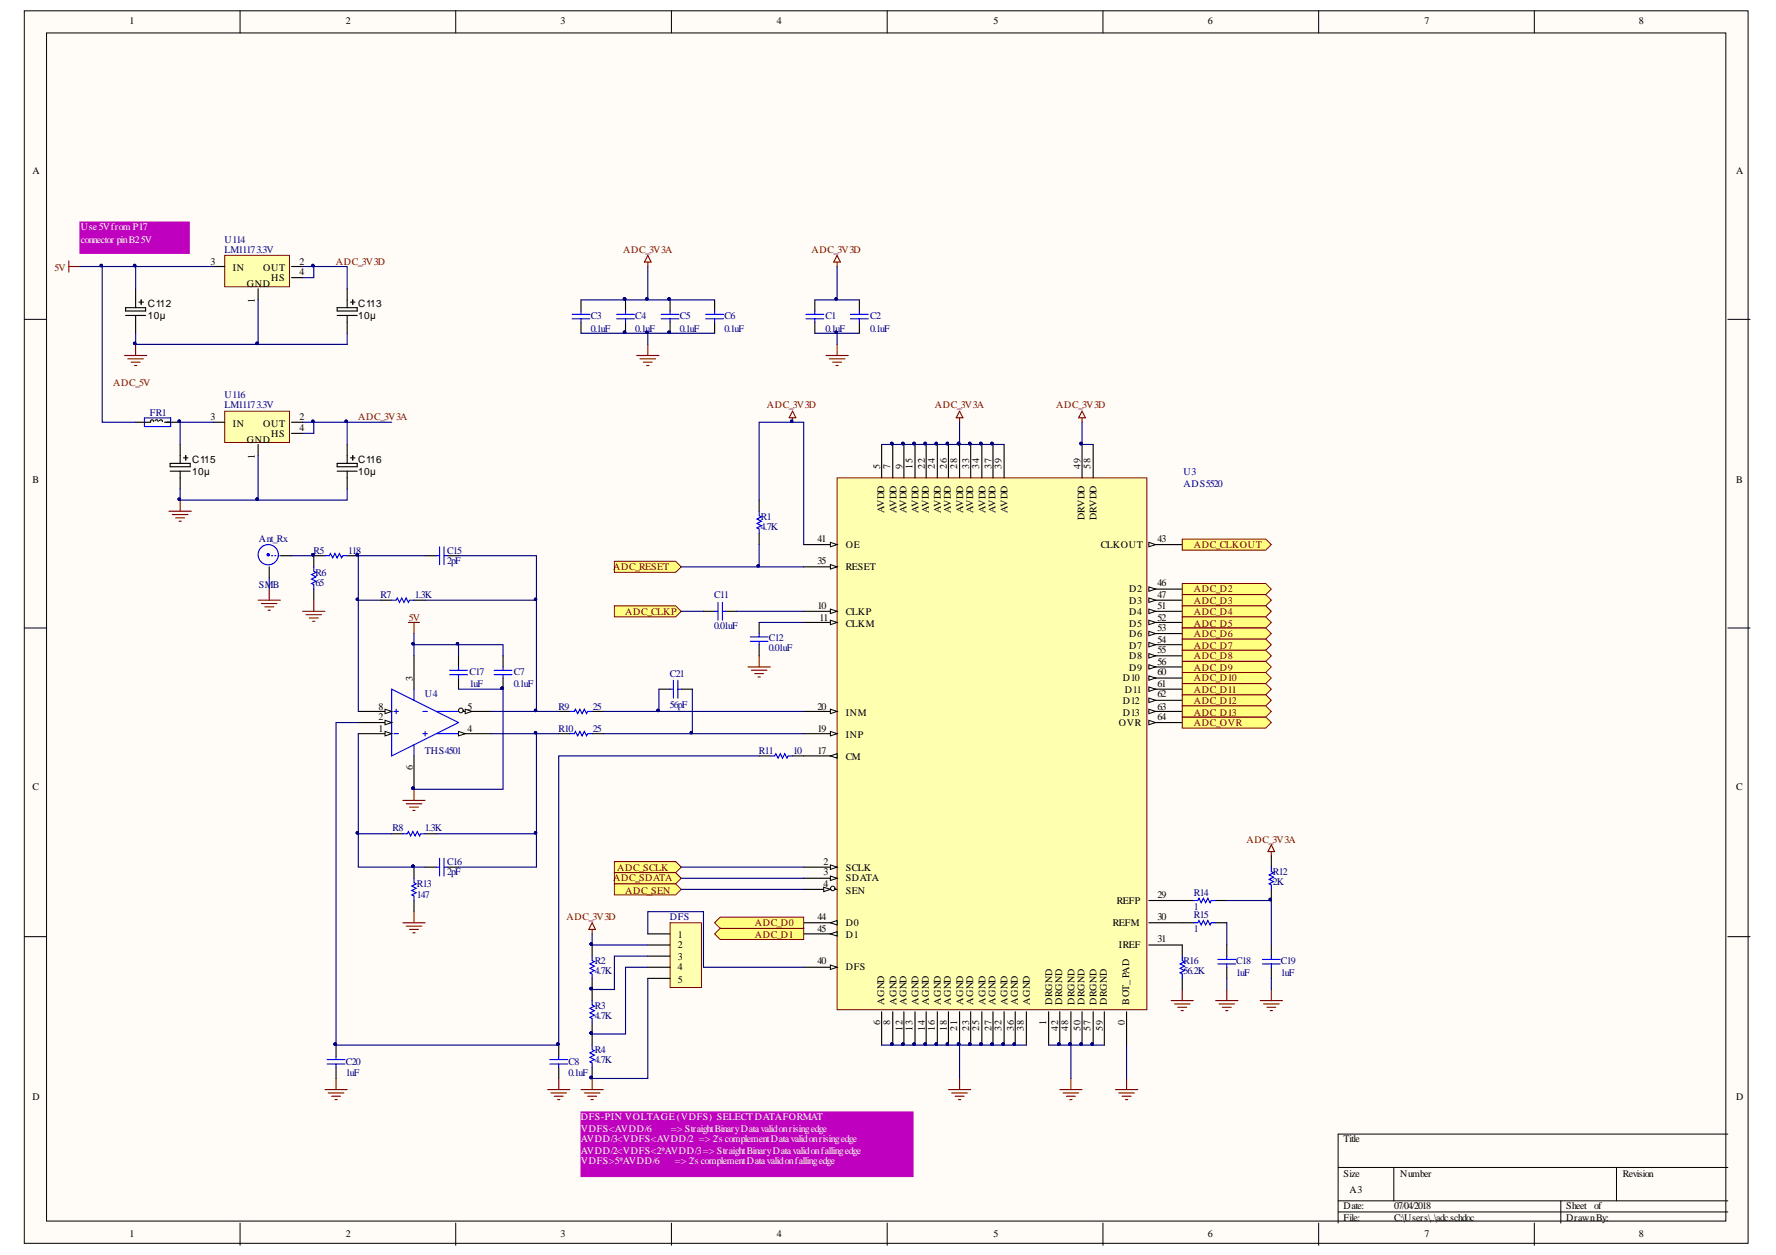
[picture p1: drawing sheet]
<svg xmlns="http://www.w3.org/2000/svg" width="297mm" height="210mm" viewBox="0 0 297 210" stroke-linecap="round" stroke-linejoin="round" font-family="sans-serif">
<defs><g id="words">
<g font-size="1.7">
<text x="21.7" y="4.1">1</text>
<text x="57.9" y="4.1">2</text>
<text x="93.7" y="4.1">3</text>
<text x="129.9" y="4.1">4</text>
<text x="166.2" y="4.1">5</text>
<text x="202" y="4.1">6</text>
<text x="238.2" y="4.1">7</text>
<text x="274.1" y="4.1">8</text>
<text x="5.4" y="29.1">A</text>
<text x="290.4" y="29.1">A</text>
<text x="35.2" y="44.3">3</text>
<text x="38.9" y="45.3">IN</text>
<text x="44" y="45.3">OUT</text>
<text x="45.3" y="47">HS</text>
<text x="50.1" y="44.3">2</text>
<text x="50.1" y="46">4</text>
<text x="24.7" y="53.4">10µ</text>
<text x="24.7" y="51.4">C112</text>
<text x="41.3" y="48">GND</text>
<text x="42.6" y="50.7" transform="rotate(-90 42.6 50.7)">1</text>
<text x="59.9" y="53.4">10µ</text>
<text x="59.9" y="51.4">C113</text>
<text x="35.2" y="70.3">3</text>
<text x="38.9" y="71.3">IN</text>
<text x="44" y="71.3">OUT</text>
<text x="50.1" y="70.3">2</text>
<text x="32.1" y="77.4">C115</text>
<text x="41.3" y="74">GND</text>
<text x="42.6" y="76.8" transform="rotate(-90 42.6 76.8)">1</text>
<text x="45.3" y="73">HS</text>
<text x="50.1" y="72">4</text>
<text x="59.9" y="77.4">C116</text>
<text x="5.4" y="80.8">B</text>
<text x="32.1" y="79.5">10µ</text>
<text x="59.9" y="79.5">10µ</text>
<text x="147.2" y="78.4" transform="rotate(-90 147.2 78.4)">5</text>
<text x="148.9" y="78.4" transform="rotate(-90 148.9 78.4)">7</text>
<text x="150.9" y="78.4" transform="rotate(-90 150.9 78.4)">9</text>
<text x="152.6" y="78.4" transform="rotate(-90 152.6 78.4)">15</text>
<text x="154.7" y="78.4" transform="rotate(-90 154.7 78.4)">22</text>
<text x="156.3" y="78.4" transform="rotate(-90 156.3 78.4)">24</text>
<text x="158.4" y="78.4" transform="rotate(-90 158.4 78.4)">26</text>
<text x="160.1" y="78.4" transform="rotate(-90 160.1 78.4)">28</text>
<text x="162.1" y="78.4" transform="rotate(-90 162.1 78.4)">33</text>
<text x="163.8" y="78.4" transform="rotate(-90 163.8 78.4)">34</text>
<text x="165.8" y="78.4" transform="rotate(-90 165.8 78.4)">37</text>
<text x="167.5" y="78.4" transform="rotate(-90 167.5 78.4)">39</text>
<text x="180.7" y="78.4" transform="rotate(-90 180.7 78.4)">49</text>
<text x="182.4" y="78.4" transform="rotate(-90 182.4 78.4)">58</text>
<text x="290.4" y="80.8">B</text>
<text x="147.9" y="85.9" transform="rotate(-90 147.9 85.9)">AVDD</text>
<text x="149.9" y="85.9" transform="rotate(-90 149.9 85.9)">AVDD</text>
<text x="151.6" y="85.9" transform="rotate(-90 151.6 85.9)">AVDD</text>
<text x="153.6" y="85.9" transform="rotate(-90 153.6 85.9)">AVDD</text>
<text x="155.3" y="85.9" transform="rotate(-90 155.3 85.9)">AVDD</text>
<text x="157.4" y="85.9" transform="rotate(-90 157.4 85.9)">AVDD</text>
<text x="159.1" y="85.9" transform="rotate(-90 159.1 85.9)">AVDD</text>
<text x="161.1" y="85.9" transform="rotate(-90 161.1 85.9)">AVDD</text>
<text x="162.8" y="85.9" transform="rotate(-90 162.8 85.9)">AVDD</text>
<text x="164.8" y="85.9" transform="rotate(-90 164.8 85.9)">AVDD</text>
<text x="166.5" y="85.9" transform="rotate(-90 166.5 85.9)">AVDD</text>
<text x="168.5" y="85.9" transform="rotate(-90 168.5 85.9)">AVDD</text>
<text x="181.4" y="86.9" transform="rotate(-90 181.4 86.9)">DRVDD</text>
<text x="183.4" y="86.9" transform="rotate(-90 183.4 86.9)">DRVDD</text>
<text x="136.7" y="94.3">35</text>
<text x="136.7" y="90.6">41</text>
<text x="141.5" y="95.3">RESET</text>
<text x="141.5" y="91.6">OE</text>
<text x="184.1" y="91.6">CLKOUT</text>
<text x="193.6" y="90.6">43</text>
<text x="136.7" y="101.8">10</text>
<text x="188.8" y="99.1">D2</text>
<text x="188.8" y="101.1">D3</text>
<text x="193.6" y="98.1">46</text>
<text x="193.6" y="100.1">47</text>
<text x="193.6" y="101.8">51</text>
<text x="137.1" y="103.8">11</text>
<text x="141.5" y="102.8">CLKP</text>
<text x="141.5" y="104.8">CLKM</text>
<text x="188.8" y="102.8">D4</text>
<text x="188.8" y="104.8">D5</text>
<text x="188.8" y="106.5">D6</text>
<text x="193.6" y="103.8">52</text>
<text x="193.6" y="105.5">53</text>
<text x="193.6" y="107.5">54</text>
<text x="69" y="113.9" transform="rotate(-90 69 113.9)">3</text>
<text x="187.8" y="113.9">D10</text>
<text x="188.8" y="108.5">D7</text>
<text x="188.8" y="110.2">D8</text>
<text x="188.8" y="112.3">D9</text>
<text x="193.6" y="109.2">55</text>
<text x="193.6" y="111.2">56</text>
<text x="193.6" y="112.9">60</text>
<text x="63.3" y="118.7">8</text>
<text x="78.2" y="118.7">5</text>
<text x="136.7" y="118.7">20</text>
<text x="141.5" y="119.7">INM</text>
<text x="187.8" y="117.7">D12</text>
<text x="187.8" y="119.7">D13</text>
<text x="188.2" y="116">D11</text>
<text x="193.6" y="115">61</text>
<text x="193.6" y="116.7">62</text>
<text x="193.6" y="118.7">63</text>
<text x="63.3" y="120.4">2</text>
<text x="63.3" y="122.4">1</text>
<text x="78.2" y="122.4">4</text>
<text x="136.7" y="122.4">19</text>
<text x="141.5" y="123.4">INP</text>
<text x="187.1" y="121.4">OVR</text>
<text x="193.6" y="120.4">64</text>
<text x="69" y="128.8" transform="rotate(-90 69 128.8)">6</text>
<text x="136.7" y="126.1">17</text>
<text x="141.5" y="127.1">CM</text>
<text x="5.4" y="132.2">C</text>
<text x="290.4" y="132.2">C</text>
<text x="137.7" y="148.4">4</text>
<text x="137.7" y="146.4">3</text>
<text x="137.7" y="144.7">2</text>
<text x="141.5" y="149.4">SEN</text>
<text x="141.5" y="147.4">SDATA</text>
<text x="141.5" y="145.7">SCLK</text>
<text x="136.7" y="153.8">44</text>
<text x="136.7" y="155.9">45</text>
<text x="141.5" y="154.9">D0</text>
<text x="186.1" y="154.9">REFM</text>
<text x="186.8" y="151.1">REFP</text>
<text x="193.6" y="150.1">29</text>
<text x="193.6" y="153.8">30</text>
<text x="113.4" y="156.9">1</text>
<text x="113.4" y="158.6">2</text>
<text x="113.4" y="160.6">3</text>
<text x="136.7" y="161.3">40</text>
<text x="141.5" y="156.9">D1</text>
<text x="187.1" y="158.6">IREF</text>
<text x="193.6" y="157.6">31</text>
<text x="113.4" y="162.3">4</text>
<text x="113.4" y="164.3">5</text>
<text x="141.5" y="162.3">DFS</text>
<text x="147.2" y="171.4" transform="rotate(-90 147.2 171.4)">6</text>
<text x="147.9" y="168" transform="rotate(-90 147.9 168)">AGND</text>
<text x="148.9" y="171.4" transform="rotate(-90 148.9 171.4)">8</text>
<text x="149.9" y="168" transform="rotate(-90 149.9 168)">AGND</text>
<text x="150.9" y="172.4" transform="rotate(-90 150.9 172.4)">12</text>
<text x="151.6" y="168" transform="rotate(-90 151.6 168)">AGND</text>
<text x="152.6" y="172.4" transform="rotate(-90 152.6 172.4)">13</text>
<text x="153.6" y="168" transform="rotate(-90 153.6 168)">AGND</text>
<text x="154.7" y="172.4" transform="rotate(-90 154.7 172.4)">14</text>
<text x="155.3" y="168" transform="rotate(-90 155.3 168)">AGND</text>
<text x="156.3" y="172.4" transform="rotate(-90 156.3 172.4)">16</text>
<text x="157.4" y="168" transform="rotate(-90 157.4 168)">AGND</text>
<text x="158.4" y="172.4" transform="rotate(-90 158.4 172.4)">18</text>
<text x="159.1" y="168" transform="rotate(-90 159.1 168)">AGND</text>
<text x="160.1" y="172.4" transform="rotate(-90 160.1 172.4)">21</text>
<text x="161.1" y="168" transform="rotate(-90 161.1 168)">AGND</text>
<text x="162.1" y="172.4" transform="rotate(-90 162.1 172.4)">23</text>
<text x="162.8" y="168" transform="rotate(-90 162.8 168)">AGND</text>
<text x="163.8" y="172.4" transform="rotate(-90 163.8 172.4)">25</text>
<text x="164.8" y="168" transform="rotate(-90 164.8 168)">AGND</text>
<text x="165.8" y="172.4" transform="rotate(-90 165.8 172.4)">27</text>
<text x="166.5" y="168" transform="rotate(-90 166.5 168)">AGND</text>
<text x="167.5" y="172.4" transform="rotate(-90 167.5 172.4)">32</text>
<text x="168.5" y="168" transform="rotate(-90 168.5 168)">AGND</text>
<text x="169.5" y="172.4" transform="rotate(-90 169.5 172.4)">36</text>
<text x="170.2" y="168" transform="rotate(-90 170.2 168)">AGND</text>
<text x="171.2" y="172.4" transform="rotate(-90 171.2 172.4)">38</text>
<text x="172.3" y="168" transform="rotate(-90 172.3 168)">AGND</text>
<text x="175" y="171.4" transform="rotate(-90 175 171.4)">1</text>
<text x="176" y="168" transform="rotate(-90 176 168)">DRGND</text>
<text x="177" y="172.4" transform="rotate(-90 177 172.4)">42</text>
<text x="177.7" y="168" transform="rotate(-90 177.7 168)">DRGND</text>
<text x="178.7" y="172.4" transform="rotate(-90 178.7 172.4)">48</text>
<text x="179.7" y="168" transform="rotate(-90 179.7 168)">DRGND</text>
<text x="180.7" y="172.4" transform="rotate(-90 180.7 172.4)">50</text>
<text x="181.4" y="168" transform="rotate(-90 181.4 168)">DRGND</text>
<text x="182.4" y="172.4" transform="rotate(-90 182.4 172.4)">57</text>
<text x="183.4" y="168" transform="rotate(-90 183.4 168)">DRGND</text>
<text x="184.4" y="172.4" transform="rotate(-90 184.4 172.4)">59</text>
<text x="185.1" y="168" transform="rotate(-90 185.1 168)">DRGND</text>
<text x="188.2" y="171.4" transform="rotate(-90 188.2 171.4)">0</text>
<text x="188.8" y="168" transform="rotate(-90 188.8 168)">BOT_PAD</text>
<text x="5.4" y="183.9">D</text>
<text x="290.4" y="183.9">D</text>
<text x="224.7" y="191">Title</text>
<text x="224.7" y="196.8">Size</text>
<text x="234.2" y="196.8">Number</text>
<text x="271.4" y="196.8">Revision</text>
<text x="224.7" y="202.2">Date:</text>
<text x="225.7" y="199.5">A3</text>
<text x="233.2" y="202.2">07/04/2018</text>
<text x="261.9" y="202.2">Sheet</text>
<text x="266.6" y="202.2">of</text>
<text x="21.7" y="206.9">1</text>
<text x="57.9" y="206.9">2</text>
<text x="93.7" y="206.9">3</text>
<text x="129.9" y="206.9">4</text>
<text x="166.2" y="206.9">5</text>
<text x="202" y="206.9">6</text>
<text x="224.7" y="204.2">File:</text>
<text x="233.2" y="204.2">C:\Users\..\adc.schdoc</text>
<text x="238.2" y="206.9">7</text>
<text x="261.9" y="204.2">DrawnBy:</text>
<text x="274.1" y="206.9">8</text>
</g>
<g font-size="1.7" fill="#fff">
<text x="13.5" y="38.5">Use5Vfrom P17</text>
<text x="13.5" y="40.6">connector pinB25V</text>
<text x="97.1" y="187.3">DFS-PIN VOLTAGE (VDFS) SELECT DATAFORMAT</text>
<text x="97.1" y="189.3">VDFS&lt;AVDD/6</text>
<text x="97.1" y="191">AVDD/3&lt;VDFS&lt;AVDD/2 =&gt; 2's complementDatavalidonrisingedge</text>
<text x="112.2" y="189.3">=&gt; StraightBinaryDatavalidonrisingedge</text>
<text x="97.1" y="193.1">AVDD/2&lt;VDFS&lt;2*AVDD/3=&gt; StraightBinaryDatavalidonfallingedge</text>
<text x="97.1" y="194.8">VDFS&gt;5*AVDD/6</text>
<text x="112.9" y="194.8">=&gt; 2's complementDatavalidonfallingedge</text>
</g>
<g font-size="1.7" fill="#000080">
<text x="37.6" y="40.6">U114</text>
<text x="37.6" y="42.3">LM11173.3V</text>
<text x="98.8" y="53.4">C3</text>
<text x="106.3" y="53.4">C4</text>
<text x="113.7" y="53.4">C5</text>
<text x="121.2" y="53.4">C6</text>
<text x="138.1" y="53.4">C1</text>
<text x="145.5" y="53.4">C2</text>
<text x="98.8" y="55.5">0.1uF</text>
<text x="106.3" y="55.5">0.1uF</text>
<text x="113.7" y="55.5">0.1uF</text>
<text x="121.2" y="55.5">0.1uF</text>
<text x="138.1" y="55.5">0.1uF</text>
<text x="145.5" y="55.5">0.1uF</text>
<text x="25" y="69.7">FR1</text>
<text x="37.6" y="66.6">U116</text>
<text x="37.6" y="68.3">LM11173.3V</text>
<text x="198" y="79.5">U3</text>
<text x="198" y="81.5">ADS5520</text>
<text x="127.2" y="86.9">R1</text>
<text x="127.2" y="88.6">4.7K</text>
<text x="43.3" y="90.6">Ant_Rx</text>
<text x="52.5" y="92.6">R5</text>
<text x="58.2" y="92.6">118</text>
<text x="74.8" y="92.6">C15</text>
<text x="74.8" y="94.3">2pF</text>
<text x="43.3" y="98.4">SMB</text>
<text x="52.8" y="96.4">R6</text>
<text x="52.8" y="98.1">65</text>
<text x="63.6" y="100.1">R7</text>
<text x="69.4" y="100.1">1.3K</text>
<text x="119.5" y="100.1">C11</text>
<text x="119.5" y="105.2">0.01uF</text>
<text x="128.6" y="107.2">C12</text>
<text x="78.5" y="112.9">C17</text>
<text x="86" y="112.9">C7</text>
<text x="112" y="113.3">C21</text>
<text x="128.6" y="108.9">0.01uF</text>
<text x="71.1" y="116.7">U4</text>
<text x="78.5" y="115">1uF</text>
<text x="86" y="115">0.1uF</text>
<text x="93.4" y="118.7">R9</text>
<text x="99.2" y="118.7">25</text>
<text x="112" y="118.3">56pF</text>
<text x="93.4" y="122.4">R10</text>
<text x="99.2" y="122.4">25</text>
<text x="71.1" y="126.1">THS4501</text>
<text x="126.9" y="126.1">R11</text>
<text x="132.7" y="126.1">10</text>
<text x="65.7" y="139">R8</text>
<text x="71.1" y="139">1.3K</text>
<text x="69.7" y="148.4">R13</text>
<text x="74.8" y="144.7">C16</text>
<text x="74.8" y="146.4">2pF</text>
<text x="199.7" y="149.8">R14</text>
<text x="212.9" y="146.4">R12</text>
<text x="212.9" y="148.1">2K</text>
<text x="69.7" y="150.1">147</text>
<text x="112" y="153.8">DFS</text>
<text x="199.7" y="152.2">1</text>
<text x="199.7" y="153.5">R15</text>
<text x="199.7" y="155.9">1</text>
<text x="99.5" y="161.3">R2</text>
<text x="198" y="161.3">R16</text>
<text x="206.8" y="161.3">C18</text>
<text x="214.2" y="161.3">C19</text>
<text x="99.5" y="163">4.7K</text>
<text x="198" y="163">56.2K</text>
<text x="206.8" y="163.3">1uF</text>
<text x="214.2" y="163.3">1uF</text>
<text x="99.5" y="168.7">R3</text>
<text x="99.5" y="170.4">4.7K</text>
<text x="57.9" y="178.2">C20</text>
<text x="57.9" y="179.9">1uF</text>
<text x="95.1" y="178.2">C8</text>
<text x="95.1" y="179.9">0.1uF</text>
<text x="99.5" y="176.2">R4</text>
<text x="99.5" y="177.9">4.7K</text>
</g>
<g font-size="1.7" fill="#800000">
<text x="9.1" y="45.3">5V</text>
<text x="56.2" y="44.3">ADC_3V3D</text>
<text x="104.2" y="42.3">ADC_3V3A</text>
<text x="135.7" y="42.3">ADC_3V3D</text>
<text x="19" y="64.6">ADC_5V</text>
<text x="59.9" y="70.3">ADC_3V3A</text>
<text x="128.3" y="68.3">ADC_3V3D</text>
<text x="156.3" y="68.3">ADC_3V3A</text>
<text x="176.6" y="68.3">ADC_3V3D</text>
<text x="102.5" y="95.3">ADC_RESET</text>
<text x="199.7" y="91.6">ADC_CLKOUT</text>
<text x="199.7" y="99.1">ADC_D2</text>
<text x="199.7" y="101.1">ADC_D3</text>
<text x="68.4" y="103.8">5V</text>
<text x="104.6" y="102.8">ADC_CLKP</text>
<text x="199.7" y="102.8">ADC_D4</text>
<text x="199.7" y="104.8">ADC_D5</text>
<text x="199.7" y="106.5">ADC_D6</text>
<text x="199.7" y="108.5">ADC_D7</text>
<text x="199.7" y="110.2">ADC_D8</text>
<text x="199.7" y="112.3">ADC_D9</text>
<text x="199.7" y="113.9">ADC_D10</text>
<text x="199.7" y="116">ADC_D11</text>
<text x="199.7" y="117.7">ADC_D12</text>
<text x="199.7" y="119.7">ADC_D13</text>
<text x="199.7" y="121.4">ADC_OVR</text>
<text x="208.5" y="141">ADC_3V3A</text>
<text x="102.5" y="147.4">ADC_SDATA</text>
<text x="103.2" y="145.7">ADC_SCLK</text>
<text x="104.6" y="149.4">ADC_SEN</text>
<text x="94.8" y="153.8">ADC_3V3D</text>
<text x="126.2" y="154.9">ADC_D0</text>
<text x="126.2" y="156.9">ADC_D1</text>
</g>
</g></defs>
<g fill="#fffcf8" stroke="#000" stroke-width=".17">
<path d="M4.1 1.8h288.3v206.1h-288.3z"/>
<path d="M7.8 5.5h280.8v198.7h-280.8z"/>
</g>
<g fill="none" stroke="#000" stroke-width=".17">
<path d="M40.2 1.8v3.7M76.2 1.8v3.7M112.3 1.8v3.7M148.4 1.8v3.7M184.5 1.8v3.7M220.5 1.8v3.7M256.6 1.8v3.7M4.1 53.4h3.7M289 53.4h3.7M4.1 105h3.7M289 105h3.7M4.1 156.7h3.7"/>
<path d="M289 156.7h3.7M223.8 195.3h65.2M233.1 195.3v5.5M270.4 195.3v5.5M289 189.7h-65.2v14.9M40.2 204.6v3.7M76.2 204.6v3.7M112.3 204.6v3.7M148.4 204.6v3.7M184.5 204.6v3.7M220.5 204.6v3.7M223.8 200.8h65.2"/>
<path d="M223.8 202.7h65.2M256.6 204.6v3.7M261 200.8v3.8"/>
</g>
<path d="M140 79.9h51.8v89h-51.8z" fill="#ffffb0" stroke="#800000" stroke-width=".17"/>
<path d="M134.4 94.8h5.6" fill="none" stroke="#000" stroke-width=".19"/>
<path d="M138.9 94.4l1.1 .4-1.1 .4z" fill="#fffcf8"/>
<path d="M138.9 94.4l1.1 .4-1.1 .4z" fill="none" stroke="#000" stroke-width=".17"/>
<path d="M134.4 91.1h5.6" fill="none" stroke="#000" stroke-width=".19"/>
<path d="M138.9 90.7l1.1 .4-1.1 .4z" fill="#fffcf8"/>
<path d="M138.9 90.7l1.1 .4-1.1 .4z" fill="none" stroke="#000" stroke-width=".17"/>
<path d="M134.4 161.8h5.6" fill="none" stroke="#000" stroke-width=".19"/>
<path d="M138.9 161.4l1.1 .4-1.1 .3z" fill="#fffcf8"/>
<path d="M138.9 161.4l1.1 .4-1.1 .3z" fill="none" stroke="#000" stroke-width=".17"/>
<path d="M134.4 102.2h5.6" fill="none" stroke="#000" stroke-width=".19"/>
<path d="M138.9 101.9l1.1 .3-1.1 .4z" fill="#fffcf8"/>
<path d="M138.9 101.9l1.1 .3-1.1 .4z" fill="none" stroke="#000" stroke-width=".17"/>
<path d="M134.4 104.1h5.6" fill="none" stroke="#000" stroke-width=".19"/>
<path d="M138.9 103.7l1.1 .4-1.1 .4z" fill="#fffcf8"/>
<path d="M138.9 103.7l1.1 .4-1.1 .4z" fill="none" stroke="#000" stroke-width=".17"/>
<path d="M134.4 148.8h5.6" fill="none" stroke="#000" stroke-width=".19"/>
<circle cx="139.3" cy="148.6" r=".38" fill="#fffcf8" stroke="#000" stroke-width=".17"/>
<path d="M137.8 148.4l1.1 .4-1.1 .3z" fill="#fffcf8"/>
<path d="M137.8 148.4l1.1 .4-1.1 .3z" fill="none" stroke="#000" stroke-width=".17"/>
<path d="M134.4 146.9h5.6" fill="none" stroke="#000" stroke-width=".19"/>
<path d="M138.9 146.5l1.1 .4-1.1 .4z" fill="#fffcf8"/>
<path d="M138.9 146.5l1.1 .4-1.1 .4z" fill="none" stroke="#000" stroke-width=".17"/>
<path d="M134.4 145h5.6" fill="none" stroke="#000" stroke-width=".19"/>
<path d="M138.9 144.7l1.1 .3-1.1 .4z" fill="#fffcf8"/>
<path d="M138.9 144.7l1.1 .3-1.1 .4z" fill="none" stroke="#000" stroke-width=".17"/>
<path d="M192.1 98.5h5.6" fill="none" stroke="#000" stroke-width=".19"/>
<path d="M192.1 98.2l1.2 .3-1.2 .4z" fill="#fffcf8"/>
<path d="M192.1 98.2l1.2 .3-1.2 .4z" fill="none" stroke="#000" stroke-width=".17"/>
<path d="M192.1 100.4h5.6" fill="none" stroke="#000" stroke-width=".19"/>
<path d="M192.1 100l1.2 .4-1.2 .4z" fill="#fffcf8"/>
<path d="M192.1 100l1.2 .4-1.2 .4z" fill="none" stroke="#000" stroke-width=".17"/>
<path d="M192.1 102.2h5.6" fill="none" stroke="#000" stroke-width=".19"/>
<path d="M192.1 101.9l1.2 .3-1.2 .4z" fill="#fffcf8"/>
<path d="M192.1 101.9l1.2 .3-1.2 .4z" fill="none" stroke="#000" stroke-width=".17"/>
<path d="M192.1 104.1h5.6" fill="none" stroke="#000" stroke-width=".19"/>
<path d="M192.1 103.7l1.2 .4-1.2 .4z" fill="#fffcf8"/>
<path d="M192.1 103.7l1.2 .4-1.2 .4z" fill="none" stroke="#000" stroke-width=".17"/>
<path d="M192.1 106h5.6" fill="none" stroke="#000" stroke-width=".19"/>
<path d="M192.1 105.6l1.2 .4-1.2 .3z" fill="#fffcf8"/>
<path d="M192.1 105.6l1.2 .4-1.2 .3z" fill="none" stroke="#000" stroke-width=".17"/>
<path d="M192.1 107.8h5.6" fill="none" stroke="#000" stroke-width=".19"/>
<path d="M192.1 107.5l1.2 .3-1.2 .4z" fill="#fffcf8"/>
<path d="M192.1 107.5l1.2 .3-1.2 .4z" fill="none" stroke="#000" stroke-width=".17"/>
<path d="M192.1 109.7h5.6" fill="none" stroke="#000" stroke-width=".19"/>
<path d="M192.1 109.3l1.2 .4-1.2 .4z" fill="#fffcf8"/>
<path d="M192.1 109.3l1.2 .4-1.2 .4z" fill="none" stroke="#000" stroke-width=".17"/>
<path d="M192.1 111.5h5.6" fill="none" stroke="#000" stroke-width=".19"/>
<path d="M192.1 111.2l1.2 .3-1.2 .4z" fill="#fffcf8"/>
<path d="M192.1 111.2l1.2 .3-1.2 .4z" fill="none" stroke="#000" stroke-width=".17"/>
<path d="M192.1 113.4h5.6" fill="none" stroke="#000" stroke-width=".19"/>
<path d="M192.1 113l1.2 .4-1.2 .4z" fill="#fffcf8"/>
<path d="M192.1 113l1.2 .4-1.2 .4z" fill="none" stroke="#000" stroke-width=".17"/>
<path d="M192.1 115.3h5.6" fill="none" stroke="#000" stroke-width=".19"/>
<path d="M192.1 114.9l1.2 .4-1.2 .3z" fill="#fffcf8"/>
<path d="M192.1 114.9l1.2 .4-1.2 .3z" fill="none" stroke="#000" stroke-width=".17"/>
<path d="M192.1 117.1h5.6" fill="none" stroke="#000" stroke-width=".19"/>
<path d="M192.1 116.8l1.2 .3-1.2 .4z" fill="#fffcf8"/>
<path d="M192.1 116.8l1.2 .3-1.2 .4z" fill="none" stroke="#000" stroke-width=".17"/>
<path d="M192.1 119h5.6" fill="none" stroke="#000" stroke-width=".19"/>
<path d="M192.1 118.6l1.2 .4-1.2 .4z" fill="#fffcf8"/>
<path d="M192.1 118.6l1.2 .4-1.2 .4z" fill="none" stroke="#000" stroke-width=".17"/>
<path d="M192.1 120.8h5.6" fill="none" stroke="#000" stroke-width=".19"/>
<path d="M192.1 120.5l1.2 .3-1.2 .4z" fill="#fffcf8"/>
<path d="M192.1 120.5l1.2 .3-1.2 .4z" fill="none" stroke="#000" stroke-width=".17"/>
<path d="M192.1 91.1h5.6" fill="none" stroke="#000" stroke-width=".19"/>
<path d="M192.1 90.7l1.2 .4-1.2 .4z" fill="#fffcf8"/>
<path d="M192.1 90.7l1.2 .4-1.2 .4z" fill="none" stroke="#000" stroke-width=".17"/>
<path d="M134.4 126.4h5.6" fill="none" stroke="#000" stroke-width=".19"/>
<path d="M138.9 126.4l1.1-.3v.7z" fill="#fffcf8"/>
<path d="M138.9 126.4l1.1-.3v.7z" fill="none" stroke="#000" stroke-width=".17"/>
<path d="M134.4 122.7h5.6M192.1 158.1h5.6M192.1 150.6h5.6M192.1 154.3h5.6" fill="none" stroke="#000" stroke-width=".19"/>
<path d="M138.9 122.3l1.1 .4-1.1 .4z" fill="#fffcf8"/>
<path d="M138.9 122.3l1.1 .4-1.1 .4z" fill="none" stroke="#000" stroke-width=".17"/>
<path d="M134.4 119h5.6" fill="none" stroke="#000" stroke-width=".19"/>
<path d="M138.9 118.6l1.1 .4-1.1 .4z" fill="#fffcf8"/>
<path d="M138.9 118.6l1.1 .4-1.1 .4z" fill="none" stroke="#000" stroke-width=".17"/>
<g fill="none" stroke="#000" stroke-width=".19">
<path d="M147.5 74.3v5.6M149.3 74.3v5.6M151.2 74.3v5.6M153 74.3v5.6M154.9 74.3v5.6M156.8 74.3v5.6M158.6 74.3v5.6M160.5 74.3v5.6M162.4 74.3v5.6M164.2 74.3v5.6M166.1 74.3v5.6M167.9 74.3v5.6"/>
<path d="M181 74.3v5.6M182.8 74.3v5.6M134.4 154.3h5.6M147.5 169.2v5.6M149.3 169.2v5.6M151.2 169.2v5.6M153 169.2v5.6M154.9 169.2v5.6M156.8 169.2v5.6M158.6 169.2v5.6M160.5 169.2v5.6M162.4 169.2v5.6"/>
<path d="M164.2 169.2v5.6M166.1 169.2v5.6M167.9 169.2v5.6M169.8 169.2v5.6M171.7 169.2v5.6M175.4 169.2v5.6M177.2 169.2v5.6M179.1 169.2v5.6M181 169.2v5.6M182.8 169.2v5.6M184.7 169.2v5.6"/>
</g>
<g fill="#000080" stroke="#000080" stroke-width=".17">
<circle cx="149.1" cy="74.2" r=".21"/>
<circle cx="151" cy="74.2" r=".21"/>
<circle cx="152.9" cy="74.2" r=".21"/>
<circle cx="154.7" cy="74.2" r=".21"/>
<circle cx="156.6" cy="74.2" r=".21"/>
<circle cx="158.4" cy="74.2" r=".21"/>
<circle cx="160.3" cy="74.2" r=".21"/>
<circle cx="162.2" cy="74.2" r=".21"/>
<circle cx="164" cy="74.2" r=".21"/>
<circle cx="165.9" cy="74.2" r=".21"/>
<circle cx="180.8" cy="74.2" r=".21"/>
<circle cx="149.1" cy="174.6" r=".2"/>
<circle cx="151" cy="174.6" r=".2"/>
<circle cx="152.9" cy="174.6" r=".2"/>
<circle cx="154.7" cy="174.6" r=".2"/>
<circle cx="156.6" cy="174.6" r=".2"/>
<circle cx="158.4" cy="174.6" r=".2"/>
<circle cx="160.3" cy="174.6" r=".2"/>
<circle cx="162.2" cy="174.6" r=".2"/>
<circle cx="164" cy="174.6" r=".2"/>
<circle cx="165.9" cy="174.6" r=".2"/>
<circle cx="167.8" cy="174.6" r=".2"/>
<circle cx="169.6" cy="174.6" r=".2"/>
<circle cx="177.1" cy="174.6" r=".2"/>
<circle cx="178.9" cy="174.6" r=".2"/>
<circle cx="180.8" cy="174.6" r=".2"/>
<circle cx="182.7" cy="174.6" r=".2"/>
</g>
<path d="M138.9 154.3l1.1-.3v.7z" fill="#fffcf8"/>
<path d="M138.9 154.3l1.1-.3v.7z" fill="none" stroke="#000" stroke-width=".17"/>
<path d="M134.4 156.2h5.6" fill="none" stroke="#000" stroke-width=".19"/>
<path d="M138.9 156.2l1.1-.4v.8z" fill="#fffcf8"/>
<path d="M138.9 156.2l1.1-.4v.8z" fill="none" stroke="#000" stroke-width=".17"/>
<path d="M59.9 119h5.6M69.2 109.7v5.6M205.2 158.1v1.8M188.4 169.2v5.6M205.2 161.8v1.8" fill="none" stroke="#000" stroke-width=".19"/>
<g fill="#000080" stroke="#000080" stroke-width=".17">
<circle cx="149.1" cy="74.2" r=".21"/>
<circle cx="151" cy="74.2" r=".21"/>
<circle cx="152.9" cy="74.2" r=".21"/>
<circle cx="154.7" cy="74.2" r=".21"/>
<circle cx="156.6" cy="74.2" r=".21"/>
<circle cx="158.4" cy="74.2" r=".21"/>
<circle cx="160.3" cy="74.2" r=".21"/>
<circle cx="162.2" cy="74.2" r=".21"/>
<circle cx="164" cy="74.2" r=".21"/>
<circle cx="165.9" cy="74.2" r=".21"/>
<circle cx="180.8" cy="74.2" r=".21"/>
<circle cx="149.1" cy="174.6" r=".2"/>
<circle cx="151" cy="174.6" r=".2"/>
<circle cx="152.9" cy="174.6" r=".2"/>
<circle cx="154.7" cy="174.6" r=".2"/>
<circle cx="156.6" cy="174.6" r=".2"/>
<circle cx="158.4" cy="174.6" r=".2"/>
<circle cx="160.3" cy="174.6" r=".2"/>
<circle cx="162.2" cy="174.6" r=".2"/>
<circle cx="164" cy="174.6" r=".2"/>
<circle cx="165.9" cy="174.6" r=".2"/>
<circle cx="167.8" cy="174.6" r=".2"/>
<circle cx="169.6" cy="174.6" r=".2"/>
<circle cx="177.1" cy="174.6" r=".2"/>
<circle cx="178.9" cy="174.6" r=".2"/>
<circle cx="180.8" cy="174.6" r=".2"/>
<circle cx="182.7" cy="174.6" r=".2"/>
<circle cx="98.9" cy="180.2" r=".2"/>
</g>
<g fill="none" stroke="#800000" stroke-width=".19">
<path d="M160.5 68.8l.5 1.1h-1.1zM160.5 69.9v.7M181 68.8l.5 1.1h-1.1zM181 69.9v.7M125.1 111.5h3.7M125.7 112.1h2.6M126.2 112.7h1.5M126.8 113.2h.4M127 109.7v1.8M99 155.5v.7M99 154.3l.6 1.2h-1.1zM212.6 142.4v.8"/>
<path d="M212.6 141.3l.6 1.1h-1.1zM195.9 167.4h3.7M196.4 167.9h2.6M197 168.5h1.5M197.5 169h.4M197.7 165.5v1.9M203.3 167.4h3.7M203.9 167.9h2.6M204.4 168.5h1.5M205 169h.4M205.2 165.5v1.9M210.8 167.4h3.7"/>
<path d="M211.3 167.9h2.6M211.9 168.5h1.5M212.4 169h.4M212.6 165.5v1.9M97.2 182.2h3.7M97.7 182.8h2.6M98.3 183.4h1.5M98.8 183.9h.4M99 180.4v1.8M158.6 182.2h3.8M159.2 182.8h2.6M159.7 183.4h1.5"/>
<path d="M160.3 183.9h.4M160.5 180.4v1.8M177.2 182.2h3.8M177.8 182.8h2.6M178.4 183.4h1.5M178.9 183.9h.4M179.1 180.4v1.8"/>
</g>
<g fill="none" stroke="#00f" stroke-width=".19">
<path d="M65.5 115.3l11.2 5.5-11.2 5.6zM65.9 119h.7M66.3 118.6v.8M69.2 115.3v1.8M70.7 119h.8M73 119h3.7M65.9 122.7h.7M69.2 124.6v1.8M70.7 122.7h.8M71.1 122.3v.8M73 122.7h3.7M205.2 159.9v.6"/>
<path d="M203.7 160.5h3M203.7 161.2h3M205.2 161.2v.6"/>
</g>
<path d="M64.4 118.6l1.1 .4-1.1 .4z" fill="#fffcf8"/>
<path d="M64.4 118.6l1.1 .4-1.1 .4z" fill="none" stroke="#000" stroke-width=".17"/>
<path d="M59.9 120.8h5.6" fill="none" stroke="#000" stroke-width=".19"/>
<path d="M64.4 120.5l1.1 .3-1.1 .4z" fill="#fffcf8"/>
<path d="M64.4 120.5l1.1 .3-1.1 .4z" fill="none" stroke="#000" stroke-width=".17"/>
<path d="M59.9 122.7h5.6" fill="none" stroke="#000" stroke-width=".19"/>
<path d="M64.4 122.3l1.1 .4-1.1 .4z" fill="#fffcf8"/>
<path d="M64.4 122.3l1.1 .4-1.1 .4z" fill="none" stroke="#000" stroke-width=".17"/>
<path d="M76.7 119h5.6M69.2 126.4v5.6" fill="none" stroke="#000" stroke-width=".19"/>
<circle cx="69.1" cy="131.8" r=".2" fill="#000080" stroke="#000080" stroke-width=".17"/>
<circle cx="77.1" cy="118.8" r=".39" fill="#fffcf8" stroke="#000" stroke-width=".17"/>
<path d="M77.8 118.6l1.1 .4-1.1 .4z" fill="#fffcf8"/>
<path d="M77.8 118.6l1.1 .4-1.1 .4z" fill="none" stroke="#000" stroke-width=".17"/>
<path d="M76.7 122.7h5.6" fill="none" stroke="#000" stroke-width=".19"/>
<path d="M76.7 122.3l1.1 .4-1.1 .4z" fill="#fffcf8"/>
<path d="M76.7 122.3l1.1 .4-1.1 .4z" fill="none" stroke="#000" stroke-width=".17"/>
<g fill="#000080" stroke="#000080" stroke-width=".17">
<circle cx="69.1" cy="131.8" r=".2"/>
<circle cx="52.3" cy="92.8" r=".2"/>
<circle cx="59.8" cy="92.8" r=".2"/>
<circle cx="69.1" cy="144.9" r=".21"/>
</g>
<g fill="none" stroke="#800000" stroke-width=".19">
<path d="M45 98.5v1.9M43.2 100.4h3.7M43.7 100.9h2.6M44.3 101.5h1.5M44.8 102.1h.4M50.6 102.2h3.7M51.2 102.8h2.6M51.7 103.4h1.5M52.3 103.9h.4M52.5 100.4v1.8M67.4 133.9h3.7M67.9 134.4h2.6"/>
<path d="M68.5 135h1.5M69.1 135.5h.3M69.2 132v1.9M67.4 154.3h3.7M67.9 154.9h2.6M68.5 155.5h1.5M69.1 156h.3M69.2 152.5v1.8M54.3 182.2h3.8M54.9 182.8h2.6M55.5 183.4h1.4M56 183.9h.4"/>
<path d="M56.2 180.4v1.8M91.6 182.2h3.7M92.1 182.8h2.7M92.7 183.4h1.5M93.3 183.9h.3M93.4 180.4v1.8"/>
</g>
<g fill="none" stroke="#000" stroke-width=".19">
<path d="M52.5 98.5v1.9M54.3 92.9h-1.8v1.9M58.1 92.9h1.8M63.7 100.4h1.8M69.2 100.4h1.9M93.4 119h1.9M99 119h1.9M110.2 115.3h1.9M113.9 115.3h1.9M127 126.4h1.8M132.6 126.4h1.8M69.2 145v1.9"/>
<path d="M69.2 150.6v1.9M71.1 145h1.9M74.8 145h1.9"/>
</g>
<g fill="none" stroke="#00f" stroke-width=".19">
<path d="M52.5 94.8v.7l.4 .2-.8 .4 .8 .4-.8 .4 .8 .3-.8 .4 .4 .2v.7M54.3 92.9h.8l.2-.3 .3 .7 .4-.7 .4 .7 .4-.7 .3 .7 .2-.4h.8M65.5 100.4h.8l.1-.4 .4 .8 .4-.8 .4 .8 .3-.8 .4 .8 .2-.4h.7M95.3 119h.8l.1-.4 .4 .8 .4-.8 .4 .8 .3-.8 .4 .8 .2-.4h.7M112.1 115.3h.5M112.6 113.8v3M113.4 113.8v3M113.4 115.3h.5M128.8 126.4h.8l.2-.3 .3 .7 .4-.7 .4 .7 .4-.7 .3 .7 .2-.4h.8M69.2 146.9v.7l.4 .2-.7 .4 .7 .4-.7 .3 .7 .4-.7 .4 .3 .2v.7M73 145h.5M73.5 143.5v3"/>
<path d="M74.3 143.5v3M74.3 145h.5"/>
</g>
<g fill="#ffff80" stroke="#800000" stroke-width=".17">
<path d="M197.7 90.2h14l.9 .9-.9 .9h-14z" fill-rule="evenodd"/>
<path d="M102.8 101.3h10.2l.9 .9-.9 1h-10.2z" fill-rule="evenodd"/>
<path d="M102.8 93.9h10.2l.9 .9-.9 .9h-10.2z" fill-rule="evenodd"/>
<path d="M102.8 144.1h10.2l.9 .9-.9 1h-10.2z" fill-rule="evenodd"/>
<path d="M102.8 146h10.2l.9 .9-.9 .9h-10.2z" fill-rule="evenodd"/>
<path d="M102.8 147.8h10.2l.9 1-.9 .9h-10.2z" fill-rule="evenodd"/>
</g>
<g fill="none" stroke="#000" stroke-width=".19">
<path d="M45 94.8v1.9M46.9 92.9h1.9M71.1 92.9h1.9M74.8 92.9h1.9M127 83.6v1.9M127 89.2v1.9M76.7 109.7v1.8M76.7 113.4v1.9M84.1 109.7v1.8M84.1 113.4v1.9M117.7 102.2h1.8M121.4 102.2h1.8"/>
<path d="M127 104.1v1.9M127 107.8v1.9M65.5 139.5h1.9M71.1 139.5h1.9M93.4 122.7h1.9M99 122.7h1.9M99 158.1v1.8M197.7 158.1v1.8M197.7 150.6h1.9M197.7 154.3h1.9M203.3 150.6h1.9M203.3 154.3h1.9"/>
<path d="M212.6 143.2v1.8M212.6 148.8v1.8M212.6 158.1v1.8M56.2 174.8v1.9M56.2 178.5v1.9M93.4 174.8v1.9M93.4 178.5v1.9M99 163.6v3.8M99 171.1v3.7M99 178.5v1.9M197.7 163.6v1.9M212.6 161.8v1.8"/>
</g>
<g fill="#000080" stroke="#000080" stroke-width=".17">
<circle cx="98.9" cy="157.9" r=".2"/>
<circle cx="98.9" cy="165.3" r=".2"/>
<circle cx="98.9" cy="172.8" r=".2"/>
<circle cx="98.9" cy="180.2" r=".2"/>
<circle cx="84" cy="115.1" r=".2"/>
<circle cx="93.3" cy="174.6" r=".2"/>
<circle cx="212.5" cy="150.4" r=".2"/>
<circle cx="56" cy="174.6" r=".2"/>
</g>
<g fill="none" stroke="#00f" stroke-width=".19">
<path d="M45.4 92.9h.2M46 92.9h.1M46.5 92.9h.2M73 92.9h.5M73.5 91.5v2.9M74.3 91.5v2.9M74.3 92.9h.5M127 85.5v.7l.3 .2-.7 .4 .7 .4-.7 .3 .7 .4-.7 .4 .4 .2v.7M75.2 112.1h3M75.2 112.9h3M76.7 111.5v.6M76.7 112.9v.5"/>
<path d="M82.6 112.1h3M82.6 112.9h3M84.1 111.5v.6M84.1 112.9v.5M119.5 102.2h.6M120.1 100.8v2.9M120.8 100.8v2.9M120.8 102.2h.6M125.5 107.3h3M125.5 106.5h3M127 106v.5M127 107.3v.5"/>
<path d="M67.4 139.5h.7l.2-.4 .4 .7 .4-.7 .3 .7 .4-.7 .4 .7 .2-.3h.7M95.3 122.7h.8l.1-.4 .4 .8 .4-.8 .4 .8 .3-.8 .4 .8 .2-.4h.7M99 159.9v.8l.4 .1-.7 .4 .7 .4-.7 .4 .7 .3-.7 .4 .3 .2v.7M197.7 159.9v.8l.4 .1-.7 .4 .7 .4-.7 .4 .7 .3-.7 .4 .3 .2v.7M199.6 150.6h.7l.2-.4 .4 .8 .4-.8 .3 .8 .4-.8 .4 .8 .2-.4h.7M199.6 154.3h.7l.2-.3 .4 .7 .4-.7 .3 .7 .4-.7 .4 .7 .2-.4h.7M212.6 145v.8l.4 .2-.7 .3 .7 .4-.7 .4 .7 .4-.7 .3 .3 .2v.8M212.6 159.9v.6M54.7 177.2h3M54.7 178h3M56.2 176.7v.5M56.2 178v.5"/>
<path d="M92 177.2h2.9M92 178h2.9M93.4 176.7v.5M93.4 178v.5M99 167.4v.7l.4 .2-.7 .4 .7 .3-.7 .4 .7 .4-.7 .3 .3 .2v.8M99 174.8v.7l.4 .2-.7 .4 .7 .4-.7 .3 .7 .4-.7 .4 .3 .2v.7M211.1 160.5h3M211.1 161.2h3M212.6 161.2v.6"/>
<circle cx="44.9" cy="92.8" r="1.69"/>
</g>
<circle cx="44.9" cy="92.8" r=".2" fill="#00f" stroke="#00f" stroke-width=".19"/>
<path d="M186.6 182.2h3.7M187.1 182.8h2.6M187.7 183.4h1.5M188.2 183.9h.4M188.4 180.4v1.8" fill="none" stroke="#800000" stroke-width=".19"/>
<path d="M37.6 42.7h10.8v5.3h-10.8z" fill="#ffffb0" stroke="#800000" stroke-width=".17"/>
<g fill="none" stroke="#000" stroke-width=".19">
<path d="M21 51.5h3.4v.5h-3.4zM21 52.8h3.4M22.7 48.3v3.2M22.7 52.8v2.9M23.2 50.5h.8M23.6 50.2v.7M35.7 44.6h1.9M43.2 48.3v1.9M48.8 44.6h1.8M48.8 46.4h1.8M56.4 52.8h3.3M56.4 51.5h3.3v.5h-3.3z"/>
<path d="M58.1 48.3v3.2M58.1 52.8v2.9M58.6 50.5h.8M59 50.2v.7"/>
</g>
<path d="M20.8 59.5h3.7M22.7 57.6v1.9M21.4 60h2.6M21.9 60.6h1.5M22.5 61.1h.4" fill="none" stroke="#800000" stroke-width=".19"/>
<circle cx="22.5" cy="57.4" r=".2" fill="#000080" stroke="#000080" stroke-width=".17"/>
<path d="M97.2 186h55.5v10.8h-55.5z" fill="#bf00bf" stroke="#bf00bf" stroke-width=".17"/>
<path d="M112.1 154.3h5.2v10.9h-5.2z" fill="#ffffb0" stroke="#800000" stroke-width=".17"/>
<path d="M108.3 156.2h3.8M108.3 158.1h3.8M108.3 159.9h3.8M108.3 161.8h3.8M108.3 163.6h3.8" fill="none" stroke="#000" stroke-width=".19"/>
<g fill="#ffff80" stroke="#800000" stroke-width=".17">
<path d="M119.5 156.2l1-.9h13.9v1.8h-13.9z" fill-rule="evenodd"/>
<path d="M119.5 154.3l1-.9h13.9v1.9h-13.9z" fill-rule="evenodd"/>
<path d="M197.7 97.6h14l.9 .9-.9 1h-14z" fill-rule="evenodd"/>
<path d="M197.7 99.5h14l.9 .9-.9 .9h-14z" fill-rule="evenodd"/>
<path d="M197.7 101.3h14l.9 .9-.9 1h-14z" fill-rule="evenodd"/>
<path d="M197.7 103.2h14l.9 .9-.9 .9h-14z" fill-rule="evenodd"/>
<path d="M197.7 105h14l.9 1-.9 .9h-14z" fill-rule="evenodd"/>
<path d="M197.7 106.9h14l.9 .9-.9 1h-14z" fill-rule="evenodd"/>
<path d="M197.7 108.8h14l.9 .9-.9 .9h-14z" fill-rule="evenodd"/>
<path d="M197.7 110.6h14l.9 .9-.9 1h-14z" fill-rule="evenodd"/>
<path d="M197.7 112.5h14l.9 .9-.9 .9h-14z" fill-rule="evenodd"/>
<path d="M197.7 114.3h14l.9 1-.9 .9h-14z" fill-rule="evenodd"/>
<path d="M197.7 119.9h14l.9 .9-.9 1h-14z" fill-rule="evenodd"/>
<path d="M197.7 116.2h14l.9 .9-.9 1h-14z" fill-rule="evenodd"/>
<path d="M197.7 118.1h14l.9 .9-.9 .9h-14z" fill-rule="evenodd"/>
</g>
<g fill="none" stroke="#800000" stroke-width=".19">
<path d="M106.5 59.5h3.7M108.3 43.8v.8M108.3 57.6v1.9M108.3 42.7l.6 1.1h-1.1zM138.1 59.5h3.8M140 42.7l.6 1.1h-1.2zM140 43.8v.8M140 57.6v1.9M107 60h2.6M107.6 60.6h1.5M108.2 61.1h.3M132.6 68.8l.5 1.1h-1.1z"/>
<path d="M132.6 69.9v.7M138.7 60h2.6M139.3 60.6h1.4M139.8 61.1h.4"/>
</g>
<path d="M97.2 50.2v1.8M97.2 53.9v1.8M104.6 50.2v1.8M104.6 53.9v1.8M112.1 50.2v1.8M112.1 53.9v1.8M119.5 50.2v1.8M119.5 53.9v1.8M136.3 50.2v1.8M136.3 53.9v1.8M143.7 50.2v1.8M143.7 53.9v1.8" fill="none" stroke="#000" stroke-width=".19"/>
<g fill="none" stroke="#00f" stroke-width=".19">
<path d="M95.7 52.6h3M95.7 53.3h3M97.2 52v.6M97.2 53.3v.6M103.1 52.6h3M103.1 53.3h3M104.6 52v.6M104.6 53.3v.6M110.6 52.6h3M110.6 53.3h3M112.1 52v.6M112.1 53.3v.6"/>
<path d="M118 52.6h3M118 53.3h3M119.5 52v.6M119.5 53.3v.6M134.8 52.6h3M134.8 53.3h3M136.3 52v.6M136.3 53.3v.6M142.2 52.6h3M142.2 53.3h3M143.7 52v.6M143.7 53.3v.6"/>
</g>
<g fill="#000080" stroke="#000080" stroke-width=".17">
<circle cx="104.5" cy="55.6" r=".2"/>
<circle cx="104.5" cy="50" r=".2"/>
<circle cx="111.9" cy="55.6" r=".2"/>
<circle cx="111.9" cy="50" r=".2"/>
<circle cx="132.4" cy="70.5" r=".2"/>
</g>
<path d="M37.6 68.8h10.8v5.2h-10.8z" fill="#ffffb0" stroke="#800000" stroke-width=".17"/>
<g fill="none" stroke="#000" stroke-width=".19">
<path d="M22.7 70.6h2.5M25.7 70.5v-.2l-.3-.1-.2 .2v.2M25.9 70.4l.3-.2 .2 .3M26.7 70.4l.3-.2 .2 .3M27.5 70.6h1M28.5 77.5h3.3v.6h-3.3zM28.5 78.8h3.3M28.7 70.6h1.5M30.1 74.3v3.2M30.1 78.8v3M30.7 76.6h.7M31.1 76.2v.7"/>
<path d="M35.7 70.6h1.9M43.2 74.3v1.9M48.8 70.6h1.8M48.8 72.5h1.8M56.4 78.8h3.3M56.4 77.5h3.3v.6h-3.3zM58.1 74.3v3.2M58.1 78.8v3M58.6 76.6h.8M59 76.2v.7"/>
</g>
<path d="M11.5 43.6v1.9M11.5 44.6h1.9M28.3 85.5h3.7M28.8 86.1h2.6M29.4 86.6h1.5M29.9 87.2h.4M30.1 83.6v1.9M68.3 104.1h1.9M69.2 104.1v1.9" fill="none" stroke="#800000" stroke-width=".19"/>
<g fill="#000080" stroke="#000080" stroke-width=".17">
<circle cx="30" cy="83.5" r=".21"/>
<circle cx="30" cy="70.5" r=".2"/>
<circle cx="149.1" cy="74.2" r=".21"/>
<circle cx="151" cy="74.2" r=".21"/>
<circle cx="152.9" cy="74.2" r=".21"/>
<circle cx="154.7" cy="74.2" r=".21"/>
<circle cx="156.6" cy="74.2" r=".21"/>
<circle cx="158.4" cy="74.2" r=".21"/>
<circle cx="160.3" cy="74.2" r=".21"/>
<circle cx="162.2" cy="74.2" r=".21"/>
<circle cx="164" cy="74.2" r=".21"/>
<circle cx="165.9" cy="74.2" r=".21"/>
<circle cx="149.1" cy="174.6" r=".2"/>
<circle cx="151" cy="174.6" r=".2"/>
<circle cx="152.9" cy="174.6" r=".2"/>
<circle cx="154.7" cy="174.6" r=".2"/>
<circle cx="156.6" cy="174.6" r=".2"/>
<circle cx="158.4" cy="174.6" r=".2"/>
<circle cx="160.3" cy="174.6" r=".2"/>
<circle cx="162.2" cy="174.6" r=".2"/>
<circle cx="164" cy="174.6" r=".2"/>
<circle cx="165.9" cy="174.6" r=".2"/>
<circle cx="167.8" cy="174.6" r=".2"/>
<circle cx="169.6" cy="174.6" r=".2"/>
<circle cx="177.1" cy="174.6" r=".2"/>
<circle cx="178.9" cy="174.6" r=".2"/>
<circle cx="180.8" cy="174.6" r=".2"/>
<circle cx="182.7" cy="174.6" r=".2"/>
<circle cx="98.9" cy="157.9" r=".2"/>
<circle cx="98.9" cy="165.3" r=".2"/>
<circle cx="98.9" cy="172.8" r=".2"/>
<circle cx="98.9" cy="180.2" r=".2"/>
<circle cx="212.5" cy="150.4" r=".2"/>
<circle cx="180.8" cy="74.2" r=".21"/>
<circle cx="110" cy="118.8" r=".2"/>
<circle cx="115.6" cy="122.5" r=".2"/>
<circle cx="89.6" cy="100.2" r=".2"/>
<circle cx="89.6" cy="139.3" r=".21"/>
<circle cx="59.8" cy="139.3" r=".21"/>
<circle cx="59.8" cy="100.2" r=".2"/>
<circle cx="59.8" cy="92.8" r=".2"/>
<circle cx="52.3" cy="92.8" r=".2"/>
<circle cx="56" cy="174.6" r=".2"/>
<circle cx="93.3" cy="174.6" r=".2"/>
<circle cx="69.1" cy="131.8" r=".2"/>
<circle cx="84" cy="115.1" r=".2"/>
<circle cx="69.1" cy="144.9" r=".21"/>
<circle cx="89.6" cy="118.8" r=".2"/>
<circle cx="89.6" cy="122.5" r=".2"/>
<circle cx="76.5" cy="107.7" r=".2"/>
<circle cx="69.1" cy="107.7" r=".2"/>
<circle cx="126.8" cy="94.6" r=".2"/>
<circle cx="16.9" cy="44.4" r=".2"/>
<circle cx="22.5" cy="44.4" r=".2"/>
<circle cx="43" cy="57.4" r=".2"/>
<circle cx="52.3" cy="44.4" r=".2"/>
<circle cx="22.5" cy="57.4" r=".2"/>
<circle cx="108.2" cy="50" r=".2"/>
<circle cx="108.2" cy="55.6" r=".2"/>
<circle cx="111.9" cy="50" r=".2"/>
<circle cx="104.5" cy="50" r=".2"/>
<circle cx="111.9" cy="55.6" r=".2"/>
<circle cx="104.5" cy="55.6" r=".2"/>
<circle cx="139.8" cy="55.6" r=".2"/>
<circle cx="139.8" cy="50" r=".2"/>
<circle cx="132.4" cy="70.5" r=".2"/>
<circle cx="43" cy="83.5" r=".21"/>
<circle cx="52.3" cy="70.5" r=".2"/>
<circle cx="57.9" cy="70.5" r=".2"/>
</g>
<path d="M13.4 37.1h18.3v5.3h-18.3z" fill="#bf00bf" stroke="#bf00bf" stroke-width=".17"/>
<path d="M24.2 69.9h4.3v1.4h-4.3z" fill="none" stroke="#00f" stroke-width=".19"/>
<g fill="none" stroke="#000080" stroke-width=".19">
<path d="M13.4 44.6h22.3M17.1 44.6v26h5.6M22.7 55.7v1.9h20.5M22.7 44.6v3.7M43.2 50.2v7.4M50.6 44.6h7.5v3.7M52.5 44.6v1.8h-1.9M58.1 55.7v1.9h-14.9M97.2 50.2h22.3M97.2 55.7h22.3M108.3 44.6v5.6M108.3 55.7v1.9"/>
<path d="M136.3 50.2h7.4M136.3 55.7h7.4M140 44.6v5.6M140 55.7v1.9M35.7 70.6h-5.6v3.7M43.2 76.2v7.4M50.6 70.6h7.5v3.7M52.5 70.6v1.9h-1.9M58.1 70.6h7.4M147.5 74.3h20.4M160.5 70.6v3.7M181 70.6v3.7h1.8"/>
<path d="M30.1 81.8v1.8h13.1M45 96.7v1.8M48.8 92.9h3.7M58.1 81.8v1.8h-14.9M71.1 92.9h-11.2v26.1M76.7 92.9h13v26.1h3.7M113.9 94.8h20.5M127 83.6v-13h7.4v20.5M127 91.1v3.7M59.9 100.4h3.8M69.2 109.7v-1.9h14.9v1.9M69.2 106v1.8"/>
<path d="M71.1 100.4h18.6M76.7 115.3h7.4v16.7h-14.9M76.7 107.8v1.9M82.3 119h7.4M100.9 119h33.5M110.2 115.3v3.7M113.9 102.2h3.8M115.8 115.3v7.4M123.2 102.2h11.2M127 104.1h7.4M59.9 122.7v16.8h5.6M59.9 120.8h-3.7v54h37.2v-48.4h33.6"/>
<path d="M59.9 139.5v5.5h11.2M73 139.5h16.7M82.3 122.7h7.4M93.4 122.7h-3.7v22.3h-13M100.9 122.7h33.5M99 156.2v1.9h9.3M108.3 159.9h-5.5v5.6h-3.8M108.3 156.2v-3.7h9.4v9.3h16.7M113.9 145h20.5M113.9 146.9h20.5M113.9 148.8h20.5M205.2 150.6h7.4v7.5"/>
<path d="M205.2 154.3v3.8M108.3 161.8h-3.7v11.1h-5.6M108.3 163.6v16.8h-9.3M147.5 174.8h24.2M160.5 174.8v5.6M175.4 174.8h9.3M179.1 174.8v5.6M188.4 174.8v5.6M205.2 163.6v1.9M212.6 163.6v1.9"/>
</g>
<use href="#words"/>
</svg>
